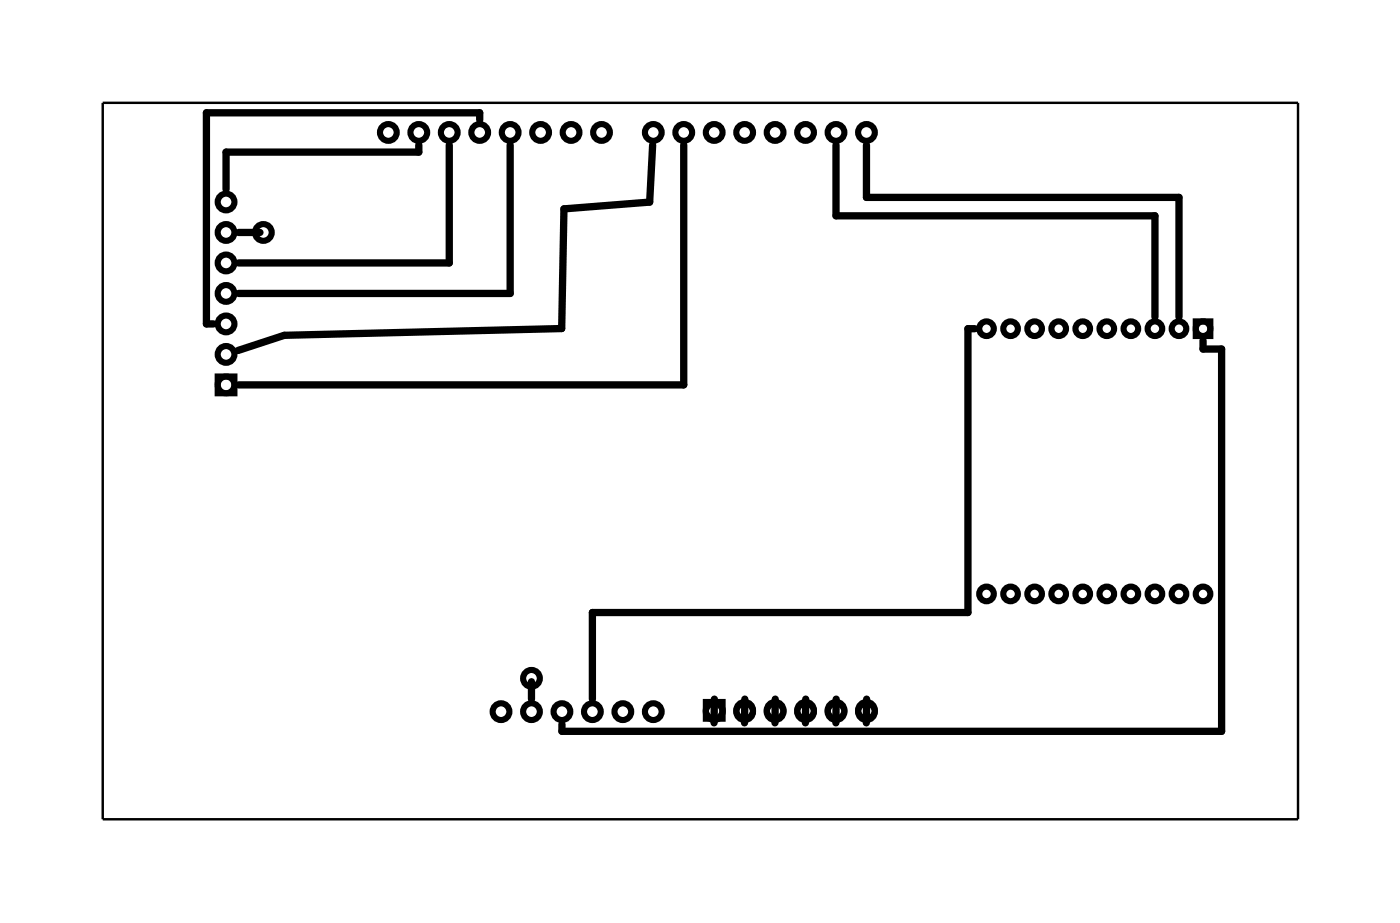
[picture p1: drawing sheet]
<svg xmlns="http://www.w3.org/2000/svg" width="117mm" height="77mm" viewBox="0 0 117 77" stroke-linecap="round" stroke-linejoin="round" font-family="sans-serif">
<path d="M8.6 8.6h99.7v59.7h-99.7z" fill="none" stroke="#000" stroke-width=".2"/>
<g fill="none" stroke="#000" stroke-width=".51">
<path d="M18.2 31.4h1.4v1.4h-1.4zM99.7 26.8h1.3v1.2h-1.3zM58.9 58.5h1.4v1.4h-1.4z"/>
<circle cx="18.9" cy="19.4" r=".7"/>
<circle cx="18.9" cy="16.8" r=".7"/>
<circle cx="22" cy="19.4" r=".7"/>
<circle cx="32.4" cy="11" r=".7"/>
<circle cx="34.9" cy="11" r=".7"/>
<circle cx="37.5" cy="11" r=".7"/>
<circle cx="40" cy="11" r=".7"/>
<circle cx="42.6" cy="11" r=".7"/>
<circle cx="45.1" cy="11" r=".7"/>
<circle cx="47.6" cy="11" r=".7"/>
<circle cx="50.2" cy="11" r=".7"/>
<circle cx="54.5" cy="11" r=".7"/>
<circle cx="57" cy="11" r=".7"/>
<circle cx="59.6" cy="11" r=".7"/>
<circle cx="62.1" cy="11" r=".7"/>
<circle cx="64.6" cy="11" r=".7"/>
<circle cx="67.2" cy="11" r=".7"/>
<circle cx="69.7" cy="11" r=".7"/>
<circle cx="72.3" cy="11" r=".7"/>
<circle cx="18.9" cy="32.1" r=".7"/>
<circle cx="18.9" cy="27" r=".7"/>
<circle cx="18.9" cy="21.9" r=".7"/>
<circle cx="18.9" cy="29.5" r=".7"/>
<circle cx="18.9" cy="24.4" r=".7"/>
<circle cx="82.3" cy="27.4" r=".61"/>
<circle cx="84.3" cy="27.4" r=".61"/>
<circle cx="86.3" cy="27.4" r=".61"/>
<circle cx="88.3" cy="27.4" r=".61"/>
<circle cx="90.3" cy="27.4" r=".61"/>
<circle cx="92.3" cy="27.4" r=".61"/>
<circle cx="94.3" cy="27.4" r=".61"/>
<circle cx="96.3" cy="27.4" r=".61"/>
<circle cx="98.3" cy="27.4" r=".61"/>
<circle cx="100.3" cy="27.4" r=".61"/>
<circle cx="41.8" cy="59.3" r=".7"/>
<circle cx="44.3" cy="56.5" r=".7"/>
<circle cx="44.3" cy="59.3" r=".7"/>
<circle cx="46.9" cy="59.3" r=".7"/>
<circle cx="49.4" cy="59.3" r=".7"/>
<circle cx="51.9" cy="59.3" r=".7"/>
<circle cx="54.5" cy="59.3" r=".7"/>
<circle cx="59.6" cy="59.3" r=".7"/>
<circle cx="59.6" cy="59.2" r=".7"/>
<circle cx="62.1" cy="59.3" r=".7"/>
<circle cx="62.1" cy="59.2" r=".7"/>
<circle cx="64.6" cy="59.3" r=".7"/>
<circle cx="64.7" cy="59.2" r=".7"/>
<circle cx="67.2" cy="59.3" r=".7"/>
<circle cx="67.2" cy="59.2" r=".7"/>
<circle cx="69.7" cy="59.3" r=".7"/>
<circle cx="69.7" cy="59.2" r=".7"/>
<circle cx="72.3" cy="59.3" r=".7"/>
<circle cx="72.3" cy="59.2" r=".7"/>
<circle cx="82.3" cy="49.5" r=".61"/>
<circle cx="84.3" cy="49.5" r=".61"/>
<circle cx="86.3" cy="49.5" r=".61"/>
<circle cx="88.3" cy="49.5" r=".61"/>
<circle cx="90.3" cy="49.5" r=".61"/>
<circle cx="92.3" cy="49.5" r=".61"/>
<circle cx="94.3" cy="49.5" r=".61"/>
<circle cx="96.3" cy="49.5" r=".61"/>
<circle cx="98.3" cy="49.5" r=".61"/>
<circle cx="100.3" cy="49.5" r=".61"/>
</g>
<g fill="none" stroke="#000" stroke-width=".61">
<path d="M19.9 19.4h1.8M34.9 12.1v.6h-16v3.1M37.5 12.1v9.8h-17.6M40 10v-.6h-22.8v17.6h.6M42.6 12.1v12.3h-22.7M54.4 12.1l-.2 4.7-7.2 .6-.2 10-23.1 .5-3.9 1.3M57 12.1v20h-37.1M69.7 12.1v5.9h26.6v8.4M72.3 12.1v4.3h26v10M81.3 27.4h-.6v23.6h-31.3v7.3M100.3 28.4v.7h1.6v31.8h-55v-.6M44.3 56.8v1.5"/>
<path d="M59.6 58.3v1.9M62.1 58.3v1.9M64.7 58.3l-.1 1.9M67.2 58.3v1.9M69.7 58.3v1.9M72.3 58.3v1.9"/>
</g>
</svg>
